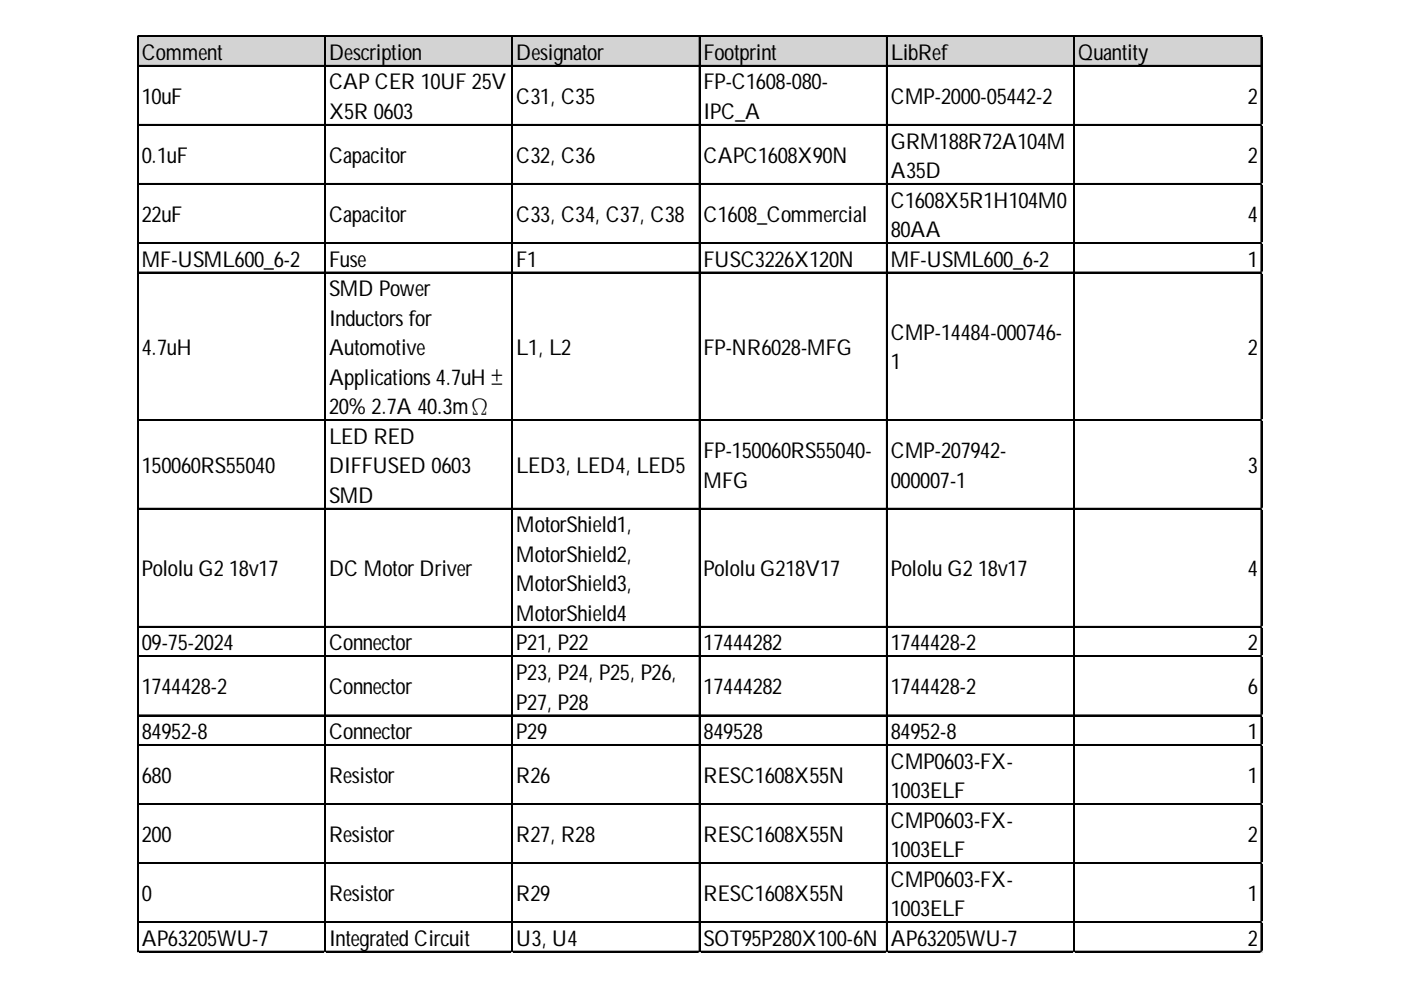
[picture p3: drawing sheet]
<svg xmlns="http://www.w3.org/2000/svg" width="297mm" height="210mm" viewBox="0 0 297 210" stroke-linecap="round" stroke-linejoin="round" font-family="sans-serif">
<defs><g id="words">
<g font-size="4.6">
<text x="30.1" y="12.7">Comment</text>
<text x="69.8" y="12.7">Description</text>
<text x="109.5" y="12.7">Designator</text>
<text x="149.2" y="12.7">Footprint</text>
<text x="188.9" y="12.7">LibRef</text>
<text x="228.6" y="12.7">Quantity</text>
<text x="30.1" y="22">10uF</text>
<text x="69.8" y="19">CAPCER 10UF 25V</text>
<text x="109.5" y="22">C31, C35</text>
<text x="149.2" y="19">FP-C1608-080-</text>
<text x="188.9" y="22">CMP-2000-05442-2</text>
<text x="264.6" y="22">2</text>
<text x="69.8" y="25.2">X5R 0603</text>
<text x="149.2" y="25.2">IPC_A</text>
<text x="30.1" y="34.5">0.1uF</text>
<text x="69.8" y="34.5">Capacitor</text>
<text x="109.5" y="34.5">C32, C36</text>
<text x="149.2" y="34.5">CAPC1608X90N</text>
<text x="188.9" y="31.5">GRM188R72A104M</text>
<text x="264.6" y="34.5">2</text>
<text x="188.9" y="37.8">A35D</text>
<text x="30.1" y="47">22uF</text>
<text x="69.8" y="47">Capacitor</text>
<text x="109.5" y="47">C33, C34, C37, C38</text>
<text x="149.2" y="47">C1608_Commercial</text>
<text x="188.9" y="44">C1608X5R1H104M0</text>
<text x="264.6" y="47">4</text>
<text x="188.9" y="50.3">80AA</text>
<text x="30.1" y="56.5">MF-USML600_6-2</text>
<text x="69.8" y="56.5">Fuse</text>
<text x="109.5" y="56.5">F1</text>
<text x="149.2" y="56.5">FUSC3226X120N</text>
<text x="188.9" y="56.5">MF-USML600_6-2</text>
<text x="264.6" y="56.5">1</text>
<text x="69.8" y="62.8">SMD Power</text>
<text x="69.8" y="69.1">Inductorsfor</text>
<text x="30.1" y="75.3">4.7uH</text>
<text x="69.8" y="75.3">Automotive</text>
<text x="109.5" y="75.3">L1, L2</text>
<text x="149.2" y="75.3">FP-NR6028-MFG</text>
<text x="188.9" y="72.1">CMP-14484-000746-</text>
<text x="264.6" y="75.3">2</text>
<text x="69.8" y="81.6">Applications4.7uH ±</text>
<text x="188.9" y="78.3">1</text>
<text x="69.8" y="87.8">20% 2.7A 40.3mΩ</text>
<text x="69.8" y="94.1">LED RED</text>
<text x="30.1" y="100.4">150060RS55040</text>
<text x="69.8" y="100.4">DIFFUSED 0603</text>
<text x="109.5" y="100.4">LED3, LED4, LED5</text>
<text x="149.2" y="97.1">FP-150060RS55040-</text>
<text x="188.9" y="97.1">CMP-207942-</text>
<text x="264.6" y="100.4">3</text>
<text x="69.8" y="106.6">SMD</text>
<text x="149.2" y="103.4">MFG</text>
<text x="188.9" y="103.4">000007-1</text>
<text x="109.5" y="112.9">MotorShield1,</text>
<text x="109.5" y="119.1">MotorShield2,</text>
<text x="30.1" y="122.2">Pololu G218v17</text>
<text x="69.8" y="122.2">DC MotorDriver</text>
<text x="109.5" y="125.4">MotorShield3,</text>
<text x="149.2" y="122.2">Pololu G218V17</text>
<text x="188.9" y="122.2">Pololu G218v17</text>
<text x="264.6" y="122.2">4</text>
<text x="109.5" y="131.7">MotorShield4</text>
<text x="30.1" y="137.9">09-75-2024</text>
<text x="69.8" y="137.9">Connector</text>
<text x="109.5" y="137.9">P21, P22</text>
<text x="149.2" y="137.9">17444282</text>
<text x="188.9" y="137.9">1744428-2</text>
<text x="264.6" y="137.9">2</text>
<text x="30.1" y="147.2">1744428-2</text>
<text x="69.8" y="147.2">Connector</text>
<text x="109.5" y="144.2">P23, P24, P25, P26,</text>
<text x="149.2" y="147.2">17444282</text>
<text x="188.9" y="147.2">1744428-2</text>
<text x="264.6" y="147.2">6</text>
<text x="109.5" y="150.4">P27, P28</text>
<text x="30.1" y="156.7">84952-8</text>
<text x="69.8" y="156.7">Connector</text>
<text x="109.5" y="156.7">P29</text>
<text x="149.2" y="156.7">849528</text>
<text x="188.9" y="156.7">84952-8</text>
<text x="264.6" y="156.7">1</text>
<text x="30.1" y="166">680</text>
<text x="69.8" y="166">Resistor</text>
<text x="109.5" y="166">R26</text>
<text x="149.2" y="166">RESC1608X55N</text>
<text x="188.9" y="163">CMP0603-FX-</text>
<text x="264.6" y="166">1</text>
<text x="188.9" y="169.2">1003ELF</text>
<text x="30.1" y="178.5">200</text>
<text x="69.8" y="178.5">Resistor</text>
<text x="109.5" y="178.5">R27, R28</text>
<text x="149.2" y="178.5">RESC1608X55N</text>
<text x="188.9" y="175.5">CMP0603-FX-</text>
<text x="264.6" y="178.5">2</text>
<text x="188.9" y="181.7">1003ELF</text>
<text x="30.1" y="191">0</text>
<text x="69.8" y="191">Resistor</text>
<text x="109.5" y="191">R29</text>
<text x="149.2" y="191">RESC1608X55N</text>
<text x="188.9" y="188">CMP0603-FX-</text>
<text x="264.6" y="191">1</text>
<text x="188.9" y="194.3">1003ELF</text>
<text x="30.1" y="200.5">AP63205WU-7</text>
<text x="69.8" y="200.5">Integrated Circuit</text>
<text x="109.5" y="200.5">U3, U4</text>
<text x="149.2" y="200.5">SOT95P280X100-6N</text>
<text x="188.9" y="200.5">AP63205WU-7</text>
<text x="264.6" y="200.5">2</text>
</g>
</g></defs>
<path d="M29.3 7.8h238.3v6.3h-238.3z" fill="#d3d3d3"/>
<g fill="none" stroke="#000" stroke-width=".23">
<path d="M29.1 7.6v194.3M29.2 7.6v194.3M29.4 7.6h238.2M29.4 7.7h238.2M29.4 13.9h238.2M29.4 14h238.2M68.8 7.8v194.1M69 7.8v194.1M108.5 7.8v194.1M108.7 7.8v194.1M148.2 7.8v194.1M148.4 7.8v194.1"/>
<path d="M187.9 7.8v194.1M188.1 7.8v194.1M227.6 7.8v194.1M227.8 7.8v194.1M267.4 7.8v194.1M267.5 7.8v194.1M29.4 26.4h238.2M29.4 26.5h238.2M29.4 38.9h238.2M29.4 39h238.2M29.4 51.4h238.2M29.4 51.5h238.2"/>
<path d="M29.4 57.7h238.2M29.4 57.8h238.2M29.4 89h238.2M29.4 89.1h238.2M29.4 107.8h238.2M29.4 107.9h238.2M29.4 132.8h238.2M29.4 132.9h238.2M29.4 139.1h238.2M29.4 139.2h238.2M29.4 151.6h238.2M29.4 151.7h238.2"/>
<path d="M29.4 157.9h238.2M29.4 158h238.2M29.4 170.4h238.2M29.4 170.5h238.2M29.4 182.9h238.2M29.4 183h238.2M29.4 195.4h238.2M29.4 195.5h238.2M29.4 201.7h238.2M29.4 201.8h238.2"/>
</g>
<path d="M29.1 201.9v.1" fill="none" stroke="#d4d4d4" stroke-width=".23"/>
<path d="M29.1 201.9l.3 .1z" fill="#d4d4d4"/>
<path d="M68.8 201.9v.1" fill="none" stroke="#d4d4d4" stroke-width=".23"/>
<path d="M68.8 201.9l.3 .1z" fill="#d4d4d4"/>
<path d="M108.5 201.9v.1" fill="none" stroke="#d4d4d4" stroke-width=".23"/>
<path d="M108.5 201.9l.3 .1z" fill="#d4d4d4"/>
<path d="M148.2 201.9v.1" fill="none" stroke="#d4d4d4" stroke-width=".23"/>
<path d="M148.2 201.9l.3 .1z" fill="#d4d4d4"/>
<path d="M187.9 201.9v.1" fill="none" stroke="#d4d4d4" stroke-width=".23"/>
<path d="M187.9 201.9l.3 .1z" fill="#d4d4d4"/>
<path d="M227.6 201.9v.1" fill="none" stroke="#d4d4d4" stroke-width=".23"/>
<path d="M227.6 201.9l.3 .1z" fill="#d4d4d4"/>
<path d="M267.4 201.9v.1" fill="none" stroke="#d4d4d4" stroke-width=".23"/>
<path d="M267.4 201.9l.2 .1z" fill="#d4d4d4"/>
<path d="M267.6 26.4h.1" fill="none" stroke="#d4d4d4" stroke-width=".23"/>
<path d="M267.6 26.4v.2z" fill="#d4d4d4"/>
<path d="M267.6 38.9h.1" fill="none" stroke="#d4d4d4" stroke-width=".23"/>
<path d="M267.6 38.9v.2z" fill="#d4d4d4"/>
<path d="M267.6 51.4h.1" fill="none" stroke="#d4d4d4" stroke-width=".23"/>
<path d="M267.6 51.4v.3z" fill="#d4d4d4"/>
<path d="M267.6 57.7h.1" fill="none" stroke="#d4d4d4" stroke-width=".23"/>
<path d="M267.6 57.7v.2z" fill="#d4d4d4"/>
<path d="M267.6 89h.1" fill="none" stroke="#d4d4d4" stroke-width=".23"/>
<path d="M267.6 89v.2z" fill="#d4d4d4"/>
<path d="M267.6 107.8h.1" fill="none" stroke="#d4d4d4" stroke-width=".23"/>
<path d="M267.6 107.8v.2z" fill="#d4d4d4"/>
<path d="M267.6 132.8h.1" fill="none" stroke="#d4d4d4" stroke-width=".23"/>
<path d="M267.6 132.8v.2z" fill="#d4d4d4"/>
<path d="M267.6 139.1h.1" fill="none" stroke="#d4d4d4" stroke-width=".23"/>
<path d="M267.6 139.1v.2z" fill="#d4d4d4"/>
<path d="M267.6 151.6h.1" fill="none" stroke="#d4d4d4" stroke-width=".23"/>
<path d="M267.6 151.6v.2z" fill="#d4d4d4"/>
<path d="M267.6 157.9h.1" fill="none" stroke="#d4d4d4" stroke-width=".23"/>
<path d="M267.6 157.9v.2z" fill="#d4d4d4"/>
<path d="M267.6 170.4h.1" fill="none" stroke="#d4d4d4" stroke-width=".23"/>
<path d="M267.6 170.4v.2z" fill="#d4d4d4"/>
<path d="M267.6 182.9h.1" fill="none" stroke="#d4d4d4" stroke-width=".23"/>
<path d="M267.6 182.9v.2z" fill="#d4d4d4"/>
<path d="M267.6 195.4h.1" fill="none" stroke="#d4d4d4" stroke-width=".23"/>
<path d="M267.6 195.4v.3z" fill="#d4d4d4"/>
<path d="M267.6 201.7h.1" fill="none" stroke="#d4d4d4" stroke-width=".23"/>
<path d="M267.6 201.7v.2z" fill="#d4d4d4"/>
<use href="#words"/>
</svg>
